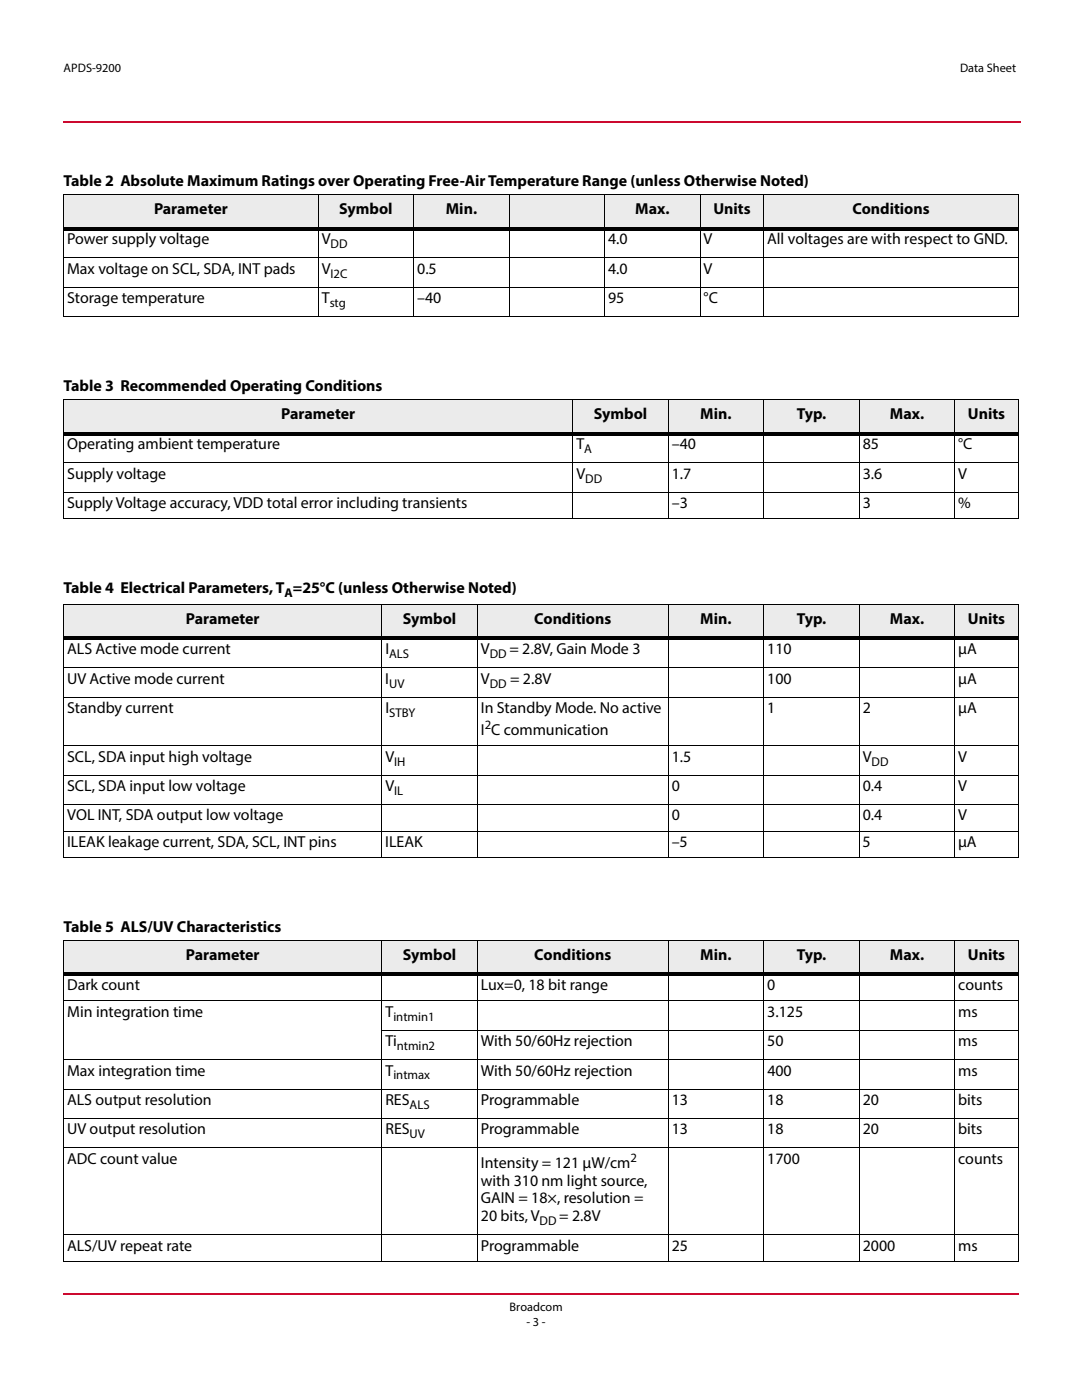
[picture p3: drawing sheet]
<svg xmlns="http://www.w3.org/2000/svg" width="216mm" height="279mm" viewBox="0 0 216 279" stroke-linecap="round" stroke-linejoin="round" font-family="sans-serif">
<defs><g id="words">
<g font-size="3.2">
<text x="12.7" y="37.1">Table 2 Absolute Maximum Ratings over Operating Free-Air Temperature Range (unless Otherwise Noted)</text>
<text x="30.7" y="42.8">Parameter</text>
<text x="67.7" y="42.8">Symbol</text>
<text x="88.9" y="42.8">Min.</text>
<text x="126.8" y="42.8">Max.</text>
<text x="142.3" y="42.8">Units</text>
<text x="170.1" y="42.8">Conditions</text>
<text x="13.4" y="48.8">Power supply voltage</text>
<text x="64.2" y="48.8">V</text>
<text x="121.3" y="48.8">4.0</text>
<text x="140.4" y="48.8">V</text>
<text x="153.1" y="48.8">All voltages are with respect to GND.</text>
<text x="13.4" y="54.7">Max voltage on SCL, SDA, INT pads</text>
<text x="64.2" y="54.7">V</text>
<text x="83.2" y="54.7">0.5</text>
<text x="121.3" y="54.7">4.0</text>
<text x="140.4" y="54.7">V</text>
<text x="13.4" y="60.5">Storage temperature</text>
<text x="64.2" y="60.5">T</text>
<text x="83.2" y="60.5">–40</text>
<text x="121.3" y="60.5">95</text>
<text x="140.4" y="60.5">°C</text>
<text x="12.7" y="78">Table 3 Recommended Operating Conditions</text>
<text x="56.1" y="83.7">Parameter</text>
<text x="118.5" y="83.7">Symbol</text>
<text x="139.7" y="83.7">Min.</text>
<text x="159" y="83.7">Typ.</text>
<text x="177.6" y="83.7">Max.</text>
<text x="193.1" y="83.7">Units</text>
<text x="13.4" y="89.7">Operating ambient temperature</text>
<text x="115" y="89.7">T</text>
<text x="134" y="89.7">–40</text>
<text x="172.1" y="89.7">85</text>
<text x="191.2" y="89.7">°C</text>
<text x="13.4" y="95.5">Supply voltage</text>
<text x="115" y="95.5">V</text>
<text x="134" y="95.5">1.7</text>
<text x="172.1" y="95.5">3.6</text>
<text x="191.2" y="95.5">V</text>
<text x="13.4" y="101.4">Supply Voltage accuracy, VDD total error including transients</text>
<text x="134.1" y="101.4">–3</text>
<text x="172.2" y="101.4">3</text>
<text x="191.2" y="101.4">%</text>
<text x="12.7" y="118.4">Table 4 Electrical Parameters, T =25°C (unless Otherwise Noted)</text>
<text x="37.1" y="124.6">Parameter</text>
<text x="80.4" y="124.6">Symbol</text>
<text x="106.6" y="124.6">Conditions</text>
<text x="139.7" y="124.6">Min.</text>
<text x="159" y="124.6">Typ.</text>
<text x="177.6" y="124.6">Max.</text>
<text x="193.1" y="124.6">Units</text>
<text x="13.4" y="130.6">ALS Active mode current</text>
<text x="76.9" y="130.6">I</text>
<text x="95.9" y="130.6">V</text>
<text x="101.6" y="130.6">= 2.8V, Gain Mode 3</text>
<text x="153.1" y="130.6">110</text>
<text x="191.2" y="130.6">μA</text>
<text x="13.4" y="136.5">UV Active mode current</text>
<text x="76.9" y="136.5">I</text>
<text x="95.9" y="136.5">V</text>
<text x="101.8" y="136.5">= 2.8V</text>
<text x="153.1" y="136.5">100</text>
<text x="191.2" y="136.5">μA</text>
<text x="13.4" y="142.3">Standby current</text>
<text x="76.9" y="142.3">I</text>
<text x="95.9" y="142.3">In Standby Mode. No active</text>
<text x="153.1" y="142.3">1</text>
<text x="172.1" y="142.3">2</text>
<text x="191.2" y="142.3">μA</text>
<text x="95.9" y="146.7">I C communication</text>
<text x="13.4" y="152">SCL, SDA input high voltage</text>
<text x="76.9" y="152">V</text>
<text x="134" y="152">1.5</text>
<text x="172.1" y="152">V</text>
<text x="191.2" y="152">V</text>
<text x="13.4" y="157.9">SCL, SDA input low voltage</text>
<text x="76.9" y="157.9">V</text>
<text x="134" y="157.9">0</text>
<text x="172.1" y="157.9">0.4</text>
<text x="191.2" y="157.9">V</text>
<text x="13.4" y="163.7">VOL INT, SDA output low voltage</text>
<text x="134.1" y="163.7">0</text>
<text x="172.2" y="163.7">0.4</text>
<text x="191.2" y="163.7">V</text>
<text x="13.4" y="169">ILEAK leakage current, SDA, SCL, INT pins</text>
<text x="76.9" y="169">ILEAK</text>
<text x="134" y="169">–5</text>
<text x="172.1" y="169">5</text>
<text x="191.2" y="169">μA</text>
<text x="12.7" y="186">Table 5 ALS/UV Characteristics</text>
<text x="37.1" y="191.6">Parameter</text>
<text x="80.4" y="191.6">Symbol</text>
<text x="106.6" y="191.6">Conditions</text>
<text x="139.7" y="191.6">Min.</text>
<text x="159" y="191.6">Typ.</text>
<text x="177.6" y="191.6">Max.</text>
<text x="193.1" y="191.6">Units</text>
<text x="13.4" y="197.6">Dark count</text>
<text x="95.9" y="197.6">Lux=0, 18 bit range</text>
<text x="153.1" y="197.6">0</text>
<text x="191.2" y="197.6">counts</text>
<text x="13.4" y="202.9">Min integration time</text>
<text x="76.9" y="202.9">T</text>
<text x="153.1" y="202.9">3.125</text>
<text x="191.2" y="202.9">ms</text>
<text x="76.9" y="208.8">Ti</text>
<text x="95.9" y="208.8">With 50/60Hz rejection</text>
<text x="153.1" y="208.8">50</text>
<text x="191.2" y="208.8">ms</text>
<text x="13.4" y="214.7">Max integration time</text>
<text x="76.9" y="214.7">T</text>
<text x="95.9" y="214.7">With 50/60Hz rejection</text>
<text x="153.1" y="214.7">400</text>
<text x="191.2" y="214.7">ms</text>
<text x="13.4" y="220.5">ALS output resolution</text>
<text x="76.9" y="220.5">RES</text>
<text x="95.9" y="220.5">Programmable</text>
<text x="134.1" y="220.5">13</text>
<text x="153.1" y="220.5">18</text>
<text x="172.1" y="220.5">20</text>
<text x="191.2" y="220.5">bits</text>
<text x="13.4" y="226.4">UV output resolution</text>
<text x="76.9" y="226.4">RES</text>
<text x="95.9" y="226.4">Programmable</text>
<text x="134" y="226.4">13</text>
<text x="153.1" y="226.4">18</text>
<text x="172.1" y="226.4">20</text>
<text x="191.2" y="226.4">bits</text>
<text x="13.4" y="232.3">ADC count value</text>
<text x="95.9" y="233.1">Intensity = 121 μW/cm</text>
<text x="153.1" y="232.3">1700</text>
<text x="191.2" y="232.3">counts</text>
<text x="95.9" y="236.6">with 310 nm light source,</text>
<text x="95.9" y="240.2">GAIN = 18×, resolution =</text>
<text x="95.9" y="243.7">20 bits, V</text>
<text x="111.6" y="243.7">= 2.8V</text>
<text x="13.4" y="249.6">ALS/UV repeat rate</text>
<text x="95.9" y="249.6">Programmable</text>
<text x="134" y="249.6">25</text>
<text x="172.1" y="249.6">2000</text>
<text x="191.2" y="249.6">ms</text>
</g>
<g font-size="2.5">
<text x="12.7" y="14.4">APDS-9200</text>
<text x="191.6" y="14.4">Data Sheet</text>
<text x="66" y="49.6">DD</text>
<text x="66" y="55.4">I2C</text>
<text x="65.8" y="61.3">stg</text>
<text x="116.6" y="90.5">A</text>
<text x="116.8" y="96.4">DD</text>
<text x="56.8" y="119.1">A</text>
<text x="77.7" y="131.4">ALS</text>
<text x="97.7" y="131.4">DD</text>
<text x="77.7" y="137.2">UV</text>
<text x="97.7" y="137.2">DD</text>
<text x="77.7" y="143.1">STBY</text>
<text x="96.7" y="145.4">2</text>
<text x="78.7" y="152.8">IH</text>
<text x="173.9" y="152.8">DD</text>
<text x="78.7" y="158.7">IL</text>
<text x="78.5" y="203.7">intmin1</text>
<text x="79.2" y="209.6">ntmin2</text>
<text x="78.5" y="215.4">intmax</text>
<text x="81.7" y="221.3">ALS</text>
<text x="81.7" y="227.2">UV</text>
<text x="125.8" y="231.8">2</text>
<text x="107.7" y="244.5">DD</text>
<text x="101.7" y="261.7">Broadcom</text>
<text x="105.1" y="264.5">- 3 -</text>
</g>
</g></defs>
<path d="M12.5 24.2h.2v.3h-.2z" fill="#cc092f"/>
<path d="M12.7 24.4h191.1" fill="none" stroke="#cc092f" stroke-width=".36"/>
<path d="M12.5 258.1h.2v.3h-.2z" fill="#cc092f"/>
<path d="M12.7 258.2h190.7" fill="none" stroke="#cc092f" stroke-width=".36"/>
<g fill="#ebebeb">
<path d="M12.7 38.9h50.8v6.7h-50.8z"/>
<path d="M63.5 38.9h19v6.7h-19z"/>
<path d="M82.5 38.9h19.1v6.7h-19.1z"/>
<path d="M101.6 38.9h38.1v6.7h-38.1z"/>
<path d="M139.7 38.9h12.7v6.7h-12.7z"/>
<path d="M152.4 38.9h50.8v6.7h-50.8z"/>
<path d="M12.7 79.8h101.6v6.7h-101.6z"/>
<path d="M114.3 79.8h19v6.7h-19z"/>
<path d="M133.3 79.8h19.1v6.7h-19.1z"/>
<path d="M152.4 79.8h19v6.7h-19z"/>
<path d="M171.4 79.8h19.1v6.7h-19.1z"/>
<path d="M190.5 79.8h12.7v6.7h-12.7z"/>
<path d="M12.7 120.7h63.5v6.7h-63.5z"/>
<path d="M76.2 120.7h19v6.7h-19z"/>
<path d="M95.2 120.7h38.1v6.7h-38.1z"/>
<path d="M133.3 120.7h19.1v6.7h-19.1z"/>
<path d="M152.4 120.7h19v6.7h-19z"/>
<path d="M171.4 120.7h19.1v6.7h-19.1z"/>
<path d="M190.5 120.7h12.7v6.7h-12.7z"/>
<path d="M12.7 187.7h63.5v6.7h-63.5z"/>
<path d="M76.2 187.7h19v6.7h-19z"/>
<path d="M95.2 187.7h38.1v6.7h-38.1z"/>
<path d="M133.3 187.7h19.1v6.7h-19.1z"/>
<path d="M152.4 187.7h19v6.7h-19z"/>
<path d="M171.4 187.7h19.1v6.7h-19.1z"/>
<path d="M190.5 187.7h12.7v6.7h-12.7z"/>
</g>
<g fill="none" stroke="#000" stroke-width=".2">
<path d="M12.6 38.9h190.7M12.7 39v24.1M63.5 38.8v24.5M82.5 38.8v24.5M101.6 38.8v24.5M120.6 38.8v24.5M139.7 38.8v24.5M152.4 38.8v24.5M203.2 39v24.1M12.6 51.5h190.7M12.6 57.3h190.7M12.6 63.2h190.7"/>
<path d="M12.6 79.8h190.7M12.7 79.9v23.5M114.3 79.7v23.9M133.4 79.7v23.9M152.4 79.7v23.9M171.5 79.7v23.9M190.5 79.7v23.9M203.2 79.9v23.5M12.6 92.4h190.7M12.6 98.3h190.7M12.6 103.5h190.7M12.6 120.7h190.7"/>
<path d="M12.6 133.3h190.7M12.6 139.1h190.7M12.7 120.8v50.3M76.2 120.6v50.6M95.2 120.6v50.6M133.4 120.6v50.6M152.4 120.6v50.6M171.5 120.6v50.6M190.5 120.6v50.6M203.2 120.8v50.3M12.6 148.8h190.7M12.6 154.7h190.7"/>
<path d="M12.6 160.6h190.7M12.6 165.9h190.7M12.6 171.2h190.7M12.6 187.7h190.7M12.6 199.7h190.7M12.7 187.8v63.8M76.2 187.6v64.2M95.2 187.6v64.2M133.4 187.6v64.2M152.4 187.6v64.2M171.5 187.6v64.2M190.5 187.6v64.2"/>
<path d="M203.2 187.8v63.8M12.6 211.5h190.7M12.6 217.3h190.7M76.1 205.6h127.2M12.6 223.2h190.7M12.6 229.1h190.7M12.6 246.4h190.7M12.6 251.7h190.7"/>
</g>
<path d="M12.6 45.3h190.7v.7h-190.7zM12.6 86.2h190.7v.7h-190.7zM12.6 127.1h190.7v.7h-190.7zM12.6 194.1h190.7v.7h-190.7z" fill="#000"/>
<use href="#words"/>
</svg>
